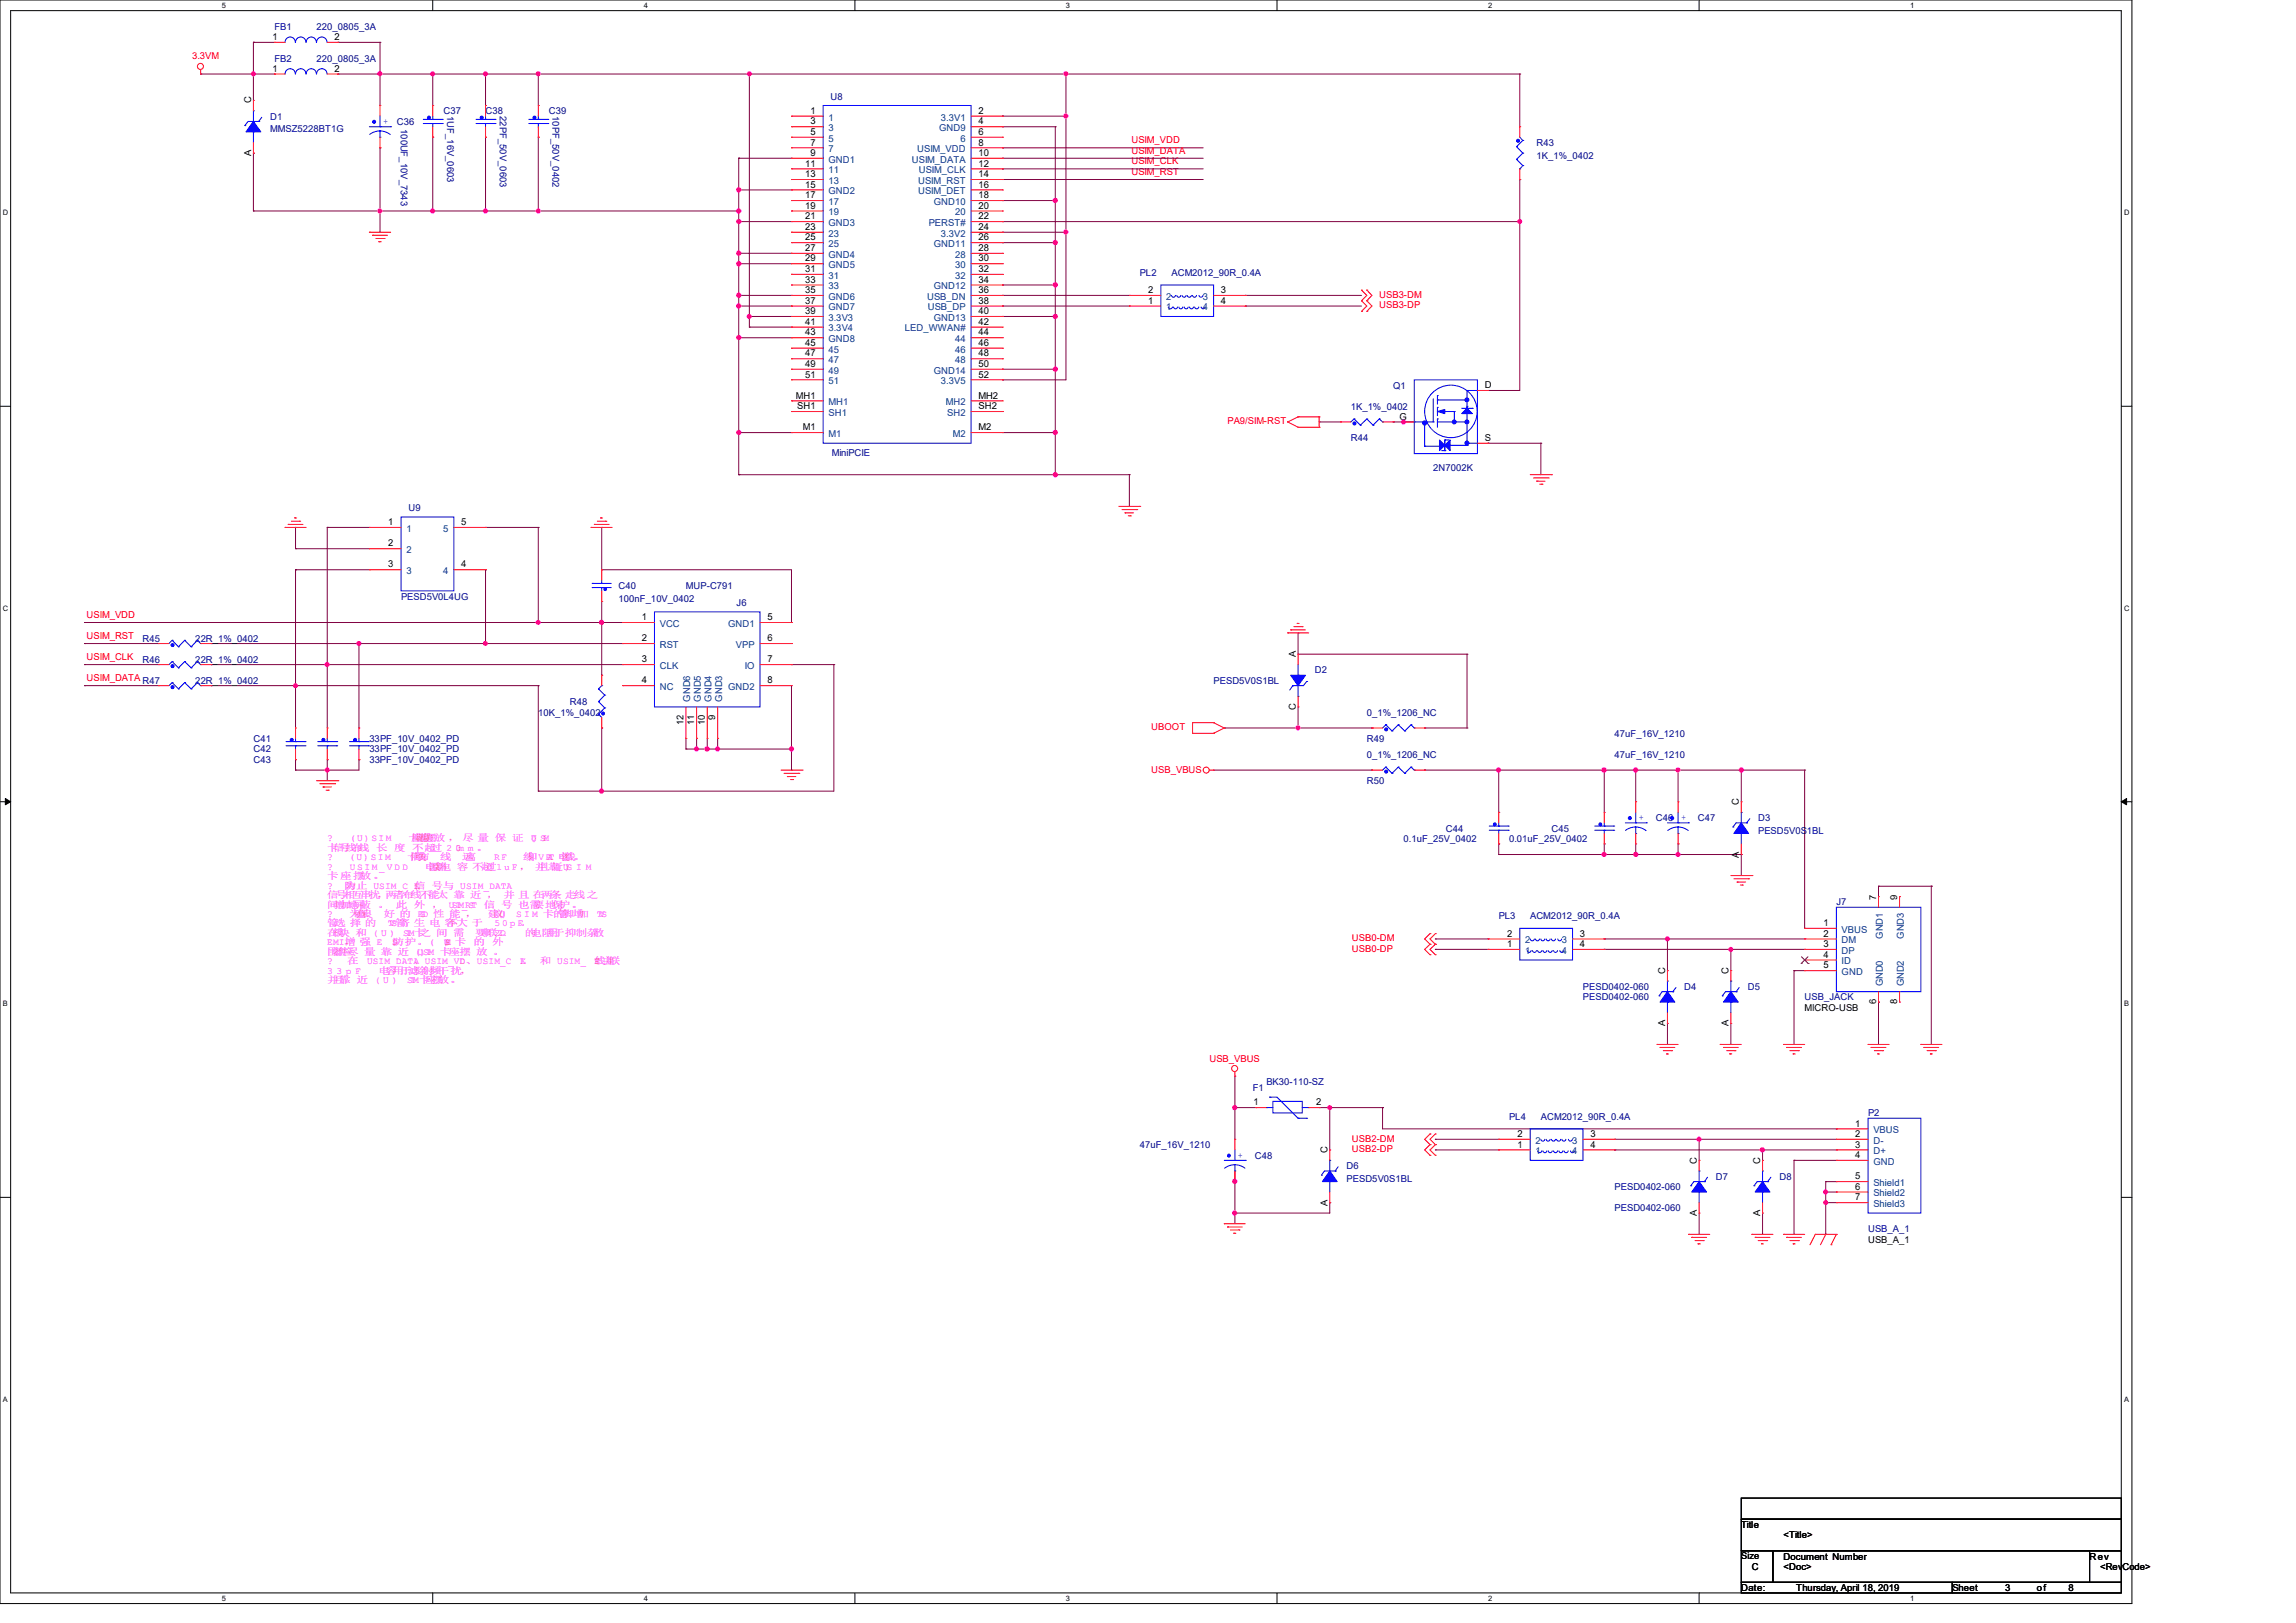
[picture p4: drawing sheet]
<svg xmlns="http://www.w3.org/2000/svg" width="420mm" height="297mm" viewBox="0 0 420 297" stroke-linecap="round" stroke-linejoin="round" font-family="sans-serif">
<defs><g id="words">
<g font-size="1.7" fill="#000080">
<text x="50.2" y="5.5">FB1</text>
<text x="57.9" y="5.5">220_0805_3A</text>
<text x="50.2" y="11.3">FB2</text>
<text x="57.9" y="11.3">220_0805_3A</text>
<text x="49.4" y="21.9">D1</text>
<text x="72.6" y="22.9">C36</text>
<text x="73.3" y="23.6" transform="rotate(90 73.3 23.6)">100UF_10V_7343</text>
<text x="81.1" y="20.9">C37</text>
<text x="81.8" y="21.3" transform="rotate(90 81.8 21.3)">1UF_16V_0603</text>
<text x="88.8" y="20.9">C38</text>
<text x="91.4" y="21.3" transform="rotate(90 91.4 21.3)">22PF_50V_0603</text>
<text x="100.4" y="20.9">C39</text>
<text x="101.1" y="21.3" transform="rotate(90 101.1 21.3)">10PF_50V_0402</text>
<text x="151.9" y="18.2">U8</text>
<text x="49.4" y="24.2">MMSZ5228BT1G</text>
<text x="281.1" y="26.7">R43</text>
<text x="281.1" y="29">1K_1%_0402</text>
<text x="208.5" y="50.5">PL2</text>
<text x="214.3" y="50.5">ACM2012_90R_0.4A</text>
<text x="254.8" y="71.1">Q1</text>
<text x="247.1" y="75">1K_1%_0402</text>
<text x="152.1" y="83.5">MiniPCIE</text>
<text x="247.1" y="80.8">R44</text>
<text x="262.2" y="86.2">2N7002K</text>
<text x="74.7" y="93.5">U9</text>
<text x="113.2" y="107.8">C40</text>
<text x="125.5" y="107.8">MUP-C791</text>
<text x="73.4" y="109.7">PESD5V0L4UG</text>
<text x="113.2" y="110.1">100nF_10V_0402</text>
<text x="134.7" y="110.9">J6</text>
<text x="26.1" y="117.4">R45</text>
<text x="35.7" y="117.4">22R_1%_0402</text>
<text x="26.1" y="121.3">R46</text>
<text x="26.1" y="125.2">R47</text>
<text x="35.7" y="121.3">22R_1%_0402</text>
<text x="35.7" y="125.2">22R_1%_0402</text>
<text x="222" y="125.2">PESD5V0S1BL</text>
<text x="240.5" y="123.2">D2</text>
<text x="98.5" y="131">10K_1%_0402</text>
<text x="104.3" y="129">R48</text>
<text x="250" y="131">0_1%_1206_NC</text>
<text x="46.4" y="137.7">C42</text>
<text x="46.4" y="135.8">C41</text>
<text x="67.6" y="135.8">33PF_10V_0402_PD</text>
<text x="67.6" y="137.7">33PF_10V_0402_PD</text>
<text x="250" y="135.8">R49</text>
<text x="295.4" y="134.8">47uF_16V_1210</text>
<text x="46.4" y="139.7">C43</text>
<text x="67.6" y="139.7">33PF_10V_0402_PD</text>
<text x="250" y="143.5">R50</text>
<text x="250" y="138.7">0_1%_1206_NC</text>
<text x="295.4" y="138.7">47uF_16V_1210</text>
<text x="256.7" y="154.1">0.1uF_25V_0402</text>
<text x="264.5" y="152.2">C44</text>
<text x="276" y="154.1">0.01uF_25V_0402</text>
<text x="283.8" y="152.2">C45</text>
<text x="302.9" y="150.3">C46</text>
<text x="310.6" y="150.3">C47</text>
<text x="321.6" y="150.3">D3</text>
<text x="321.6" y="152.6">PESD5V0S1BL</text>
<text x="335.9" y="165.7">J7</text>
<text x="274.1" y="168.2">PL3</text>
<text x="279.9" y="168.2">ACM2012_90R_0.4A</text>
<text x="289.6" y="181.1">PESD0402-060</text>
<text x="289.6" y="183.1">PESD0402-060</text>
<text x="308.1" y="181.1">D4</text>
<text x="319.7" y="181.1">D5</text>
<text x="330.1" y="183.1">USB_JACK</text>
<text x="229.1" y="199.7">F1</text>
<text x="231.6" y="198.5">BK30-110-SZ</text>
<text x="276" y="204.9">PL4</text>
<text x="281.8" y="204.9">ACM2012_90R_0.4A</text>
<text x="341.7" y="204.3">P2</text>
<text x="208.5" y="210.1">47uF_16V_1210</text>
<text x="229.5" y="212">C48</text>
<text x="246.3" y="213.9">D6</text>
<text x="313.9" y="215.9">D7</text>
<text x="325.5" y="215.9">D8</text>
<text x="246.3" y="216.3">PESD5V0S1BL</text>
<text x="295.4" y="217.8">PESD0402-060</text>
<text x="295.4" y="221.7">PESD0402-060</text>
<text x="341.7" y="225.5">USB_A_1</text>
</g>
<g font-size="1.7" fill="#f00">
<text x="35.1" y="10.9">3.3VM</text>
<text x="207" y="26.2">USIM_VDD</text>
<text x="207" y="28.2">USIM_DATA</text>
<text x="207" y="32">USIM_RST</text>
<text x="207" y="30.1">USIM_CLK</text>
<text x="252.3" y="54.5">USB3-DM</text>
<text x="252.3" y="56.4">USB3-DP</text>
<text x="224.5" y="77.7">PA9/SIM-RST</text>
<text x="15.8" y="113.1">USIM_VDD</text>
<text x="15.8" y="117">USIM_RST</text>
<text x="15.8" y="120.8">USIM_CLK</text>
<text x="15.8" y="124.7">USIM_DATA</text>
<text x="210.6" y="133.6">UBOOT</text>
<text x="210.6" y="141.4">USB_VBUS</text>
<text x="247.3" y="172.3">USB0-DM</text>
<text x="247.3" y="174.2">USB0-DP</text>
<text x="221.2" y="194.3">USB_VBUS</text>
<text x="247.3" y="209">USB2-DM</text>
<text x="247.3" y="210.9">USB2-DP</text>
</g>
<g font-size="1.7">
<text x="49.8" y="7.3">1</text>
<text x="61.2" y="7.3">2</text>
<text x="49.8" y="13.1">1</text>
<text x="61.2" y="13.1">2</text>
<text x="45.9" y="18.9" transform="rotate(-90 45.9 18.9)">C</text>
<text x="148.2" y="20.8">1</text>
<text x="148.2" y="22.8">3</text>
<text x="179" y="20.8">2</text>
<text x="179" y="22.8">4</text>
<text x="45.9" y="28.6" transform="rotate(-90 45.9 28.6)">A</text>
<text x="148.2" y="24.7">5</text>
<text x="148.2" y="26.6">7</text>
<text x="148.2" y="28.5">9</text>
<text x="179" y="24.7">6</text>
<text x="179" y="26.6">8</text>
<text x="179" y="28.5">10</text>
<text x="147.3" y="30.5">11</text>
<text x="147.3" y="32.4">13</text>
<text x="147.3" y="34.3">15</text>
<text x="179" y="30.5">12</text>
<text x="179" y="32.4">14</text>
<text x="179" y="34.3">16</text>
<text x="147.3" y="36.3">17</text>
<text x="147.3" y="38.2">19</text>
<text x="147.3" y="40.1">21</text>
<text x="179" y="36.3">18</text>
<text x="179" y="38.2">20</text>
<text x="179" y="40.1">22</text>
<text x="147.3" y="42.1">23</text>
<text x="147.3" y="44">25</text>
<text x="147.3" y="45.9">27</text>
<text x="147.3" y="47.8">29</text>
<text x="179" y="42.1">24</text>
<text x="179" y="44">26</text>
<text x="179" y="45.9">28</text>
<text x="179" y="47.8">30</text>
<text x="147.3" y="49.8">31</text>
<text x="147.3" y="51.7">33</text>
<text x="147.3" y="53.6">35</text>
<text x="179" y="49.8">32</text>
<text x="179" y="51.7">34</text>
<text x="179" y="53.6">36</text>
<text x="210" y="53.6">2</text>
<text x="223.3" y="53.6">3</text>
<text x="147.3" y="55.6">37</text>
<text x="147.3" y="57.5">39</text>
<text x="147.3" y="59.4">41</text>
<text x="179" y="55.6">38</text>
<text x="179" y="57.5">40</text>
<text x="179" y="59.4">42</text>
<text x="210" y="55.6">1</text>
<text x="223.3" y="55.6">4</text>
<text x="147.3" y="61.4">43</text>
<text x="147.3" y="63.3">45</text>
<text x="147.3" y="65.2">47</text>
<text x="179" y="61.4">44</text>
<text x="179" y="63.3">46</text>
<text x="179" y="65.2">48</text>
<text x="147.3" y="67.1">49</text>
<text x="147.3" y="69.1">51</text>
<text x="179" y="67.1">50</text>
<text x="179" y="69.1">52</text>
<text x="271.6" y="71">D</text>
<text x="145.6" y="72.9">MH1</text>
<text x="145.8" y="74.9">SH1</text>
<text x="179" y="72.9">MH2</text>
<text x="179" y="74.9">SH2</text>
<text x="256" y="76.8">G</text>
<text x="146.9" y="78.7">M1</text>
<text x="179" y="78.7">M2</text>
<text x="271.6" y="80.7">S</text>
<text x="71" y="96.1">1</text>
<text x="71" y="100">2</text>
<text x="84.4" y="96.1">5</text>
<text x="71" y="103.8">3</text>
<text x="84.4" y="103.8">4</text>
<text x="117.4" y="113.5">1</text>
<text x="140.4" y="113.5">5</text>
<text x="117.4" y="117.3">2</text>
<text x="140.4" y="117.3">6</text>
<text x="117.4" y="125">4</text>
<text x="117.4" y="121.2">3</text>
<text x="140.4" y="121.2">7</text>
<text x="140.4" y="125">8</text>
<text x="237" y="120.3" transform="rotate(-90 237 120.3)">A</text>
<text x="130.8" y="131.7" transform="rotate(-90 130.8 131.7)">9</text>
<text x="237" y="130" transform="rotate(-90 237 130)">C</text>
<text x="125" y="132.7" transform="rotate(-90 125 132.7)">12</text>
<text x="127" y="132.7" transform="rotate(-90 127 132.7)">11</text>
<text x="128.9" y="132.7" transform="rotate(-90 128.9 132.7)">10</text>
<text x="318.1" y="147.3" transform="rotate(-90 318.1 147.3)">C</text>
<text x="318.1" y="156.9" transform="rotate(-90 318.1 156.9)">A</text>
<text x="343.2" y="164.7" transform="rotate(-90 343.2 164.7)">7</text>
<text x="347" y="164.7" transform="rotate(-90 347 164.7)">9</text>
<text x="275.7" y="173.3">1</text>
<text x="275.7" y="171.4">2</text>
<text x="289" y="171.4">3</text>
<text x="289" y="173.3">4</text>
<text x="333.6" y="169.5">1</text>
<text x="333.6" y="171.4">2</text>
<text x="333.6" y="173.3">3</text>
<text x="304.6" y="178.2" transform="rotate(-90 304.6 178.2)">C</text>
<text x="316.2" y="178.2" transform="rotate(-90 316.2 178.2)">C</text>
<text x="333.6" y="175.3">4</text>
<text x="333.6" y="177.2">5</text>
<text x="330.1" y="185">MICRO-USB</text>
<text x="343.2" y="183.8" transform="rotate(-90 343.2 183.8)">6</text>
<text x="347" y="183.8" transform="rotate(-90 347 183.8)">8</text>
<text x="304.6" y="187.8" transform="rotate(-90 304.6 187.8)">A</text>
<text x="316.2" y="187.8" transform="rotate(-90 316.2 187.8)">A</text>
<text x="229.3" y="202.3">1</text>
<text x="240.7" y="202.3">2</text>
<text x="277.6" y="208.1">2</text>
<text x="290.9" y="208.1">3</text>
<text x="339.4" y="206.2">1</text>
<text x="339.4" y="208.1">2</text>
<text x="242.8" y="211" transform="rotate(-90 242.8 211)">C</text>
<text x="277.6" y="210">1</text>
<text x="290.9" y="210">4</text>
<text x="310.4" y="212.9" transform="rotate(-90 310.4 212.9)">C</text>
<text x="322" y="212.9" transform="rotate(-90 322 212.9)">C</text>
<text x="339.4" y="210">3</text>
<text x="339.4" y="211.9">4</text>
<text x="339.4" y="215.8">5</text>
<text x="242.8" y="220.6" transform="rotate(-90 242.8 220.6)">A</text>
<text x="339.4" y="217.7">6</text>
<text x="339.4" y="219.7">7</text>
<text x="310.4" y="222.6" transform="rotate(-90 310.4 222.6)">A</text>
<text x="322" y="222.6" transform="rotate(-90 322 222.6)">A</text>
<text x="341.7" y="227.5">USB_A_1</text>
<text x="318.5" y="279.6">Title</text>
<text x="326.3" y="281.5">&lt;Title&gt;</text>
<text x="318.5" y="285.3">Size</text>
<text x="320.5" y="287.3">C</text>
<text x="326.3" y="287.3">&lt;Doc&gt;</text>
<text x="326.3" y="285.4">Document Number</text>
<text x="382.2" y="285.4">Rev</text>
<text x="384.2" y="287.3">&lt;RevCode&gt;</text>
<text x="318.5" y="291.2">Date:</text>
<text x="328.6" y="291.2">Thursday, April 18, 2019</text>
<text x="357.1" y="291.2">Sheet</text>
<text x="366.8" y="291.2">3</text>
<text x="372.6" y="291.2">of</text>
<text x="378.4" y="291.2">8</text>
</g>
<g font-size="1.7" fill="#004080">
<text x="151.6" y="22.1">1</text>
<text x="172.1" y="22.1">3.3V1</text>
<text x="151.6" y="24">3</text>
<text x="151.6" y="25.9">5</text>
<text x="151.6" y="27.9">7</text>
<text x="151.6" y="29.8">GND1</text>
<text x="166.8" y="29.8">USIM_DATA</text>
<text x="167.8" y="27.9">USIM_VDD</text>
<text x="171.8" y="24">GND9</text>
<text x="175.7" y="25.9">6</text>
<text x="151.6" y="31.7">11</text>
<text x="151.6" y="33.7">13</text>
<text x="151.6" y="35.6">GND2</text>
<text x="167.9" y="33.7">USIM_RST</text>
<text x="167.9" y="35.6">USIM_DET</text>
<text x="168.1" y="31.7">USIM_CLK</text>
<text x="151.6" y="37.5">17</text>
<text x="151.6" y="39.4">19</text>
<text x="151.6" y="41.4">GND3</text>
<text x="169.9" y="41.4">PERST#</text>
<text x="170.8" y="37.5">GND10</text>
<text x="174.7" y="39.4">20</text>
<text x="151.6" y="43.3">23</text>
<text x="151.6" y="45.2">25</text>
<text x="151.6" y="47.2">GND4</text>
<text x="170.8" y="45.2">GND11</text>
<text x="172.1" y="43.3">3.3V2</text>
<text x="174.7" y="47.2">28</text>
<text x="151.6" y="49.1">GND5</text>
<text x="151.6" y="51">31</text>
<text x="151.6" y="53">33</text>
<text x="170.8" y="53">GND12</text>
<text x="174.7" y="49.1">30</text>
<text x="174.7" y="51">32</text>
<text x="151.6" y="54.9">GND6</text>
<text x="151.6" y="56.8">GND7</text>
<text x="151.6" y="58.7">3.3V3</text>
<text x="169.6" y="54.9">USB_DN</text>
<text x="169.7" y="56.8">USB_DP</text>
<text x="170.8" y="58.7">GND13</text>
<text x="213.3" y="56.8">1</text>
<text x="213.3" y="54.9">2</text>
<text x="220" y="54.9">3</text>
<text x="220" y="56.8">4</text>
<text x="151.6" y="60.7">3.3V4</text>
<text x="151.6" y="62.6">GND8</text>
<text x="151.6" y="64.5">45</text>
<text x="165.5" y="60.7">LED_WWAN#</text>
<text x="174.7" y="62.6">44</text>
<text x="174.7" y="64.5">46</text>
<text x="151.6" y="66.5">47</text>
<text x="151.6" y="68.4">49</text>
<text x="151.6" y="70.3">51</text>
<text x="170.8" y="68.4">GND14</text>
<text x="172.1" y="70.3">3.3V5</text>
<text x="174.7" y="66.5">48</text>
<text x="151.6" y="74.2">MH1</text>
<text x="151.6" y="76.1">SH1</text>
<text x="173" y="74.2">MH2</text>
<text x="173.3" y="76.1">SH2</text>
<text x="151.6" y="80">M1</text>
<text x="174.3" y="80">M2</text>
<text x="74.3" y="97.3">1</text>
<text x="74.3" y="101.2">2</text>
<text x="81.1" y="97.3">5</text>
<text x="74.3" y="105.1">3</text>
<text x="81.1" y="105.1">4</text>
<text x="120.7" y="118.6">RST</text>
<text x="120.7" y="114.7">VCC</text>
<text x="133.2" y="114.7">GND1</text>
<text x="134.6" y="118.6">VPP</text>
<text x="120.7" y="122.4">CLK</text>
<text x="136.3" y="122.4">IO</text>
<text x="120.7" y="126.3">NC</text>
<text x="126.3" y="128.4" transform="rotate(-90 126.3 128.4)">GND6</text>
<text x="128.2" y="128.4" transform="rotate(-90 128.2 128.4)">GND5</text>
<text x="130.2" y="128.4" transform="rotate(-90 130.2 128.4)">GND4</text>
<text x="132.1" y="128.4" transform="rotate(-90 132.1 128.4)">GND3</text>
<text x="133.2" y="126.3">GND2</text>
<text x="279" y="172.6">2</text>
<text x="285.7" y="172.6">3</text>
<text x="336.9" y="170.7">VBUS</text>
<text x="336.9" y="172.6">DM</text>
<text x="344.4" y="171.8" transform="rotate(-90 344.4 171.8)">GND1</text>
<text x="348.3" y="171.8" transform="rotate(-90 348.3 171.8)">GND3</text>
<text x="279" y="174.5">1</text>
<text x="285.7" y="174.5">4</text>
<text x="336.9" y="174.5">DP</text>
<text x="336.9" y="176.5">ID</text>
<text x="336.9" y="178.4">GND</text>
<text x="344.4" y="180.5" transform="rotate(-90 344.4 180.5)">GND0</text>
<text x="348.3" y="180.5" transform="rotate(-90 348.3 180.5)">GND2</text>
<text x="280.9" y="209.3">2</text>
<text x="287.6" y="209.3">3</text>
<text x="342.7" y="207.4">VBUS</text>
<text x="342.7" y="209.3">D-</text>
<text x="280.9" y="211.2">1</text>
<text x="287.6" y="211.2">4</text>
<text x="342.7" y="211.2">D+</text>
<text x="342.7" y="213.1">GND</text>
<text x="342.7" y="217">Shield1</text>
<text x="342.7" y="218.9">Shield2</text>
<text x="342.7" y="220.9">Shield3</text>
</g>
<g font-size="1.7" fill="#f0f">
<text x="59.9" y="153.9">?</text>
<text x="59.9" y="155.7">卡号布</text>
<text x="61" y="155.7">信线线 长 度 不超</text>
<text x="64" y="153.9">(U)SIM</text>
<text x="74.7" y="153.9">卡近摆放 ， 尽 量 保 证 (U) SIM</text>
<text x="75.2" y="153.9">座模</text>
<text x="75.7" y="153.9">靠块</text>
<text x="78.8" y="155.7">过 2 0m m 。</text>
<text x="59.9" y="157.4">?</text>
<text x="59.9" y="159.1">?</text>
<text x="59.9" y="160.9">卡座摆</text>
<text x="63.9" y="157.4">(U)SIM</text>
<text x="64" y="159.1">U S I M _ V D D</text>
<text x="65.8" y="160.9">放 。</text>
<text x="74.5" y="157.4">卡线</text>
<text x="75" y="157.4">信布</text>
<text x="75.5" y="157.4">号</text>
<text x="77.7" y="159.1">电旁电 容 不超</text>
<text x="78.4" y="159.1">源路</text>
<text x="80.5" y="157.4">线</text>
<text x="84.5" y="157.4">远</text>
<text x="85" y="157.4">离</text>
<text x="88.8" y="159.1">过1 u F ， 并 近</text>
<text x="90.4" y="157.4">RF</text>
<text x="95.7" y="157.4">线</text>
<text x="96.2" y="157.4">和V BAT 电</text>
<text x="98.5" y="159.1">且靠( U)S I M</text>
<text x="102.7" y="157.4">源</text>
<text x="103.2" y="157.4">线。</text>
<text x="59.9" y="162.6">?</text>
<text x="59.9" y="167.8">?</text>
<text x="59.9" y="164.3">信号相互串扰，两者布线不能太 靠 近 ， 并 且 在两条 走线之</text>
<text x="59.9" y="166.1">间加屏</text>
<text x="61" y="166.1">增地蔽 。 此 外 ， USIM_RST 信 号 也需</text>
<text x="63" y="162.6">为</text>
<text x="63" y="162.6">防止 USIM_C L</text>
<text x="63.9" y="167.8">为保</text>
<text x="64.6" y="167.8">确良</text>
<text x="70.2" y="167.8">好 的</text>
<text x="75.7" y="162.6">信 号与 USIM_DATA</text>
<text x="75.7" y="162.6">K</text>
<text x="76.4" y="167.8">ESD 性 能 ，</text>
<text x="89.2" y="167.8">建(U)</text>
<text x="90.1" y="167.8">议</text>
<text x="94.4" y="167.8">S I M 卡的脚增</text>
<text x="97.5" y="166.1">要地 护。</text>
<text x="101" y="166.1">保</text>
<text x="102" y="167.8">管</text>
<text x="105.6" y="167.8">加</text>
<text x="109.2" y="167.8">TVS</text>
<text x="59.9" y="173">EMI，</text>
<text x="59.9" y="169.5">管选 择 的</text>
<text x="59.9" y="171.3">在块 和 ( U )</text>
<text x="60.5" y="169.5">。</text>
<text x="60.9" y="171.3">模</text>
<text x="63" y="173">增 强 E</text>
<text x="70.9" y="169.5">TVS管</text>
<text x="71.7" y="173">S</text>
<text x="71.7" y="173">D</text>
<text x="71.8" y="173">防护。(</text>
<text x="72.9" y="169.5">寄 生 电 容</text>
<text x="73.7" y="171.3">SIM卡</text>
<text x="76.8" y="171.3">之 间 需</text>
<text x="81.2" y="173">U</text>
<text x="81.3" y="173">)</text>
<text x="81.4" y="173">S</text>
<text x="81.4" y="173">I 卡</text>
<text x="81.4" y="173">M</text>
<text x="81.7" y="169.5">不大 于</text>
<text x="86.6" y="173">的</text>
<text x="86.9" y="171.3">要联</text>
<text x="87.9" y="171.3">串 22Ω</text>
<text x="90" y="173">外</text>
<text x="90.5" y="169.5">5 0 p F。</text>
<text x="96" y="171.3">的</text>
<text x="97" y="171.3">电阻于抑制杂</text>
<text x="100.1" y="171.3">用</text>
<text x="108.4" y="171.3">散</text>
<text x="59.9" y="176.5">?</text>
<text x="59.9" y="178.2">3 3 p F</text>
<text x="59.9" y="174.8">围件尽 量 靠 近 (U)SIM 卡座摆 放 。</text>
<text x="59.9" y="180">并靠 近 ( U )</text>
<text x="60.8" y="174.8">器应</text>
<text x="61" y="180">且</text>
<text x="63.5" y="176.5">在</text>
<text x="67.1" y="176.5">USIM_DATA</text>
<text x="69.2" y="178.2">电</text>
<text x="70.5" y="178.2">容用于滤除射频干 扰，</text>
<text x="74.5" y="180">SIM卡摆</text>
<text x="75.6" y="176.5">、USIM_VD、USIM_C</text>
<text x="77.8" y="180">座放。</text>
<text x="95.1" y="176.5">L</text>
<text x="95.1" y="176.5">K</text>
<text x="98.8" y="176.5">和 USIM_</text>
<text x="108.8" y="176.5">线上</text>
<text x="108.8" y="176.5">R 并</text>
<text x="108.8" y="176.5">S</text>
<text x="108.8" y="176.5">T</text>
<text x="111.4" y="176.5">联</text>
</g>
<g font-size="1.6" fill="#00f">
<text x="70.1" y="22.7">+</text>
<text x="299.8" y="150.1">+</text>
<text x="307.5" y="150.1">+</text>
<text x="226.4" y="211.8">+</text>
</g>
<g font-size="1.4">
<text x="40.6" y="1.4">5</text>
<text x="117.8" y="1.4">4</text>
<text x="195" y="1.4">3</text>
<text x="272.2" y="1.4">2</text>
<text x="349.4" y="1.4">1</text>
<text x=".5" y="39.4">D</text>
<text x="388.5" y="39.4">D</text>
<text x=".5" y="111.8">C</text>
<text x="388.5" y="111.8">C</text>
<text x=".5" y="184.1">B</text>
<text x="388.5" y="184.1">B</text>
<text x=".5" y="256.5">A</text>
<text x="388.5" y="256.5">A</text>
<text x="40.6" y="292.9">5</text>
<text x="117.8" y="292.9">4</text>
<text x="195" y="292.9">3</text>
<text x="272.2" y="292.9">2</text>
<text x="349.4" y="292.9">1</text>
</g>
</g></defs>
<path d="M0 0h390v293.5h-390zM1.9 1.9h386.1v289.6h-386.1z" fill="none" stroke="#000" stroke-width=".18"/>
<g fill="#fff">
<path d="M40.6 .2h.7v1.5h-.7z"/>
<path d="M40.6 291.7h.7v1.5h-.7z"/>
</g>
<path d="M79.2 0v1.9M79.2 291.5v2" fill="none" stroke="#000" stroke-width=".18"/>
<g fill="#fff">
<path d="M117.8 .2h.7v1.5h-.7z"/>
<path d="M117.8 291.7h.7v1.5h-.7z"/>
</g>
<path d="M156.4 0v1.9M156.4 291.5v2" fill="none" stroke="#000" stroke-width=".18"/>
<g fill="#fff">
<path d="M195 .2h.7v1.5h-.7z"/>
<path d="M195 291.7h.7v1.5h-.7z"/>
</g>
<path d="M233.6 0v1.9M233.6 291.5v2" fill="none" stroke="#000" stroke-width=".18"/>
<g fill="#fff">
<path d="M272.2 .2h.8v1.5h-.8z"/>
<path d="M272.2 291.7h.8v1.5h-.8z"/>
</g>
<path d="M310.8 0v1.9M310.8 291.5v2" fill="none" stroke="#000" stroke-width=".18"/>
<g fill="#fff">
<path d="M349.4 .2h.8v1.5h-.8z"/>
<path d="M349.4 291.7h.8v1.5h-.8z"/>
<path d="M.5 38.1h1v1.6h-1z"/>
<path d="M388.5 38.1h1v1.6h-1z"/>
<path d="M.5 110.5h1v1.6h-1z"/>
<path d="M388.5 110.5h1v1.6h-1z"/>
</g>
<path d="M0 74.3h1.9M388 74.3h2" fill="none" stroke="#000" stroke-width=".18"/>
<g fill="#fff">
<path d="M.5 182.9h.9v1.5h-.9z"/>
<path d="M388.5 182.9h.9v1.5h-.9z"/>
</g>
<path d="M0 146.7h1.9M388 146.7h2" fill="none" stroke="#000" stroke-width=".18"/>
<path d="M1 146.1l.9 .6-.9 .6zM388 146.7l1-.6v1.2z" fill="#000" stroke="#000" stroke-width=".18"/>
<g fill="#fff">
<path d="M.5 255.3h.9v1.5h-.9z"/>
<path d="M388.5 255.3h.9v1.5h-.9z"/>
</g>
<path d="M0 219.1h1.9M388 219.1h2M318.5 274.2h69.5v3.8h-69.5zM318.5 278h69.5v5.8h-69.5zM318.5 283.8h5.8v5.8h-5.8zM318.5 289.6h38.6v1.9h-38.6zM324.3 283.8h57.9v5.8h-57.9zM357.1 289.6h30.9v1.9h-30.9zM382.2 283.8h5.8v5.8h-5.8z" fill="none" stroke="#000" stroke-width=".18"/>
<g fill="none" stroke="#800040" stroke-width=".18">
<path d="M36.7 13.5h.1M36.7 13.5h13.5M46.4 13.5h.1M46.4 7.7h.1M46.4 7.7v10.7M46.4 7.7h3.8M61.8 13.5h.1M61.8 7.7h.1M61.8 13.5h216.2M61.8 7.7h7.7M69.5 13.5h.1M69.5 7.7h.1"/>
<path d="M69.5 7.7v11.6M79.2 13.5h.1M79.2 13.5v5.8M88.8 13.5h.1M88.8 13.5v5.8M98.5 13.5h.1M98.5 13.5v5.8M137.1 13.5h.1M137.1 13.5v46.4M195 13.5h.1M195 13.5v56h-11.6M278 13.5h.1"/>
<path d="M278 13.5v9.7M46.4 28h.1M46.4 38.6h.1M46.4 38.6h88.7M46.4 28v10.6M69.5 38.6h.1M69.5 27.1h.1M69.5 27.1v15.4M79.2 38.6h.1M79.2 25.1h.1M79.2 25.1v13.5M88.8 25.1h.1"/>
<path d="M88.8 38.6h.1M88.8 25.1v13.5M98.5 25.1h.1M98.5 38.6h.1M98.5 25.1v13.5M135.1 29h.1M135.1 34.8h.1M135.1 38.6h.1M135.1 29h9.7M135.1 29v57.9M135.1 34.8h9.7M183.4 23.2h.1"/>
<path d="M183.4 36.7h.1M183.4 21.3h.1M183.4 27.1h.1M183.4 32.9h.1M183.4 30.9h.1M183.4 29h.1M183.4 29h36.7M183.4 23.2h9.6M183.4 36.7h9.6M183.4 21.3h11.6M183.4 27.1h36.7M183.4 32.9h36.7"/>
<path d="M183.4 30.9h36.7M193 23.2h.1M193 36.7h.1M193 23.2v63.7M195 21.3h.1M278 32.9h.1M278 32.9v38.6h-5.8M135.1 40.6h.1M135.1 46.4h.1M135.1 48.3h.1M135.1 54.1h.1M135.1 56h.1"/>
<path d="M135.1 40.6h9.7M135.1 46.4h9.7M135.1 48.3h9.7M135.1 54.1h9.7M135.1 56h9.7M137.1 57.9h.1M137.1 59.9h.1M137.1 57.9h7.7M137.1 59.9h7.7M183.4 44.4h.1M183.4 52.2h.1M183.4 57.9h.1"/>
<path d="M183.4 42.5h.1M183.4 54.1h.1M183.4 56h.1M183.4 40.6h.1M183.4 40.6h94.6M183.4 54.1h23.2M183.4 56h23.2M183.4 44.4h9.6M183.4 52.2h9.6M183.4 57.9h9.6M183.4 42.5h11.6M193 44.4h.1"/>
<path d="M193 52.2h.1M193 57.9h.1M195 42.5h.1M227.8 54.1h.1M227.8 56h.1M227.8 54.1h21.2M227.8 56h21.2M278 40.6h.1M135.1 61.8h.1M135.1 79.2h.1M135.1 61.8h9.7M135.1 79.2h9.7"/>
<path d="M183.4 67.6h.1M183.4 69.5h.1M183.4 67.6h9.6M183.4 79.2h9.6M193 79.2h.1M241.3 77.2h.1M241.3 77.2h3.9M254.8 77.2h.1M254.8 77.2h3.9M256.8 77.2h.1M272.2 71.5h.1M54.1 96.5h.1"/>
<path d="M54.1 96.5v3.9M59.9 96.5h.1M59.9 96.5h7.7M59.9 96.5v36.7M88.8 96.5h.1M88.8 96.5h9.7M98.5 96.5h.1M98.5 96.5v17.4M110.1 96.5h.1M110.1 96.5v7.8M135.1 86.9h.1M135.1 86.9h71.5"/>
<path d="M193 86.9h.1M206.6 86.9h.1M206.6 86.9v5.8M272.2 81.1h.1M272.2 81.1h9.7M281.9 81.1h.1M281.9 81.1v5.8M15.5 113.9h.1M15.5 117.8h.1M15.5 113.9h98.4M15.5 117.8h13.5M38.6 117.8h.1"/>
<path d="M38.6 117.8h75.3M54.1 104.3h.1M54.1 100.4h.1M54.1 104.3h13.5M54.1 104.3v28.9M54.1 100.4h13.5M65.7 117.8h.1M65.7 117.8v15.4M88.8 104.3h.1M88.8 117.8h.1M88.8 104.3v13.5M98.5 113.9h.1"/>
<path d="M110.1 113.9h.1M110.1 110.1h.1M110.1 104.3h.1M110.1 104.3h34.7v9.6M110.1 110.1v13.5M144.8 113.9h.1M237.4 115.8h.1M237.4 115.8v3.9h31M268.4 119.7h.1M268.4 119.7v13.5M15.5 121.6h.1M15.5 125.5h.1"/>
<path d="M15.5 121.6h13.5M15.5 125.5h13.5M38.6 121.6h.1M38.6 125.5h.1M38.6 121.6h75.3M38.6 125.5h59.9M54.1 125.5h.1M54.1 139h.1M54.1 139v1.9M59.9 121.6h.1M59.9 139h.1M59.9 139v3.9"/>
<path d="M65.7 139h.1M65.7 139v1.9h-11.6M98.5 125.5h.1M98.5 125.5v19.3M110.1 123.6h.1M110.1 133.2h.1M110.1 133.2v11.6M125.5 137.1h.1M125.5 137.1h19.3M125.5 135.1v2M127.4 135.1h.1M127.4 137.1h.1"/>
<path d="M127.4 135.1v2M129.4 137.1h.1M129.4 135.1v2M131.3 137.1h.1M131.3 135.1v2M144.8 121.6h.1M144.8 137.1h.1M144.8 121.6h7.7M144.8 125.5v15.4M152.5 121.6h.1M152.5 121.6v23.2h-54M223.9 133.2h27.1"/>
<path d="M237.4 133.2h.1M237.4 129.4v3.8M251 133.2h.1M260.6 133.2h.1M260.6 133.2h7.8M268.4 133.2h.1M54.1 140.9h.1M59.9 140.9h.1M98.5 144.8h.1M110.1 144.8h.1M144.8 140.9h.1M222 140.9h29"/>
<path d="M251 140.9h.1M260.6 140.9h.1M260.6 140.9h69.5M274.2 154.4h.1M274.2 156.4h.1M274.2 148.7h.1M274.2 140.9v7.8M274.2 154.4v2M274.2 156.4h44.3M293.5 140.9h.1M293.5 154.4h.1M293.5 140.9v7.8"/>
<path d="M293.5 154.4v2M299.2 140.9h.1M299.2 156.4h.1M299.2 140.9v5.8M299.2 154.4v2M307 140.9h.1M307 154.4h.1M307 156.4h.1M307 140.9v5.8M307 154.4v2M318.5 140.9h.1M318.5 156.4h.1"/>
<path d="M318.5 140.9v5.8M318.5 156.4v3.8M330.1 140.9h.1M330.1 140.9v29M262.6 171.8h.1M262.6 173.7h.1M262.6 171.8h9.6M262.6 173.7h9.6M293.5 171.8h.1M293.5 173.7h.1M293.5 171.8h36.6M293.5 173.7h36.6"/>
<path d="M305 171.8h.1M305 171.8v5.8M316.6 173.7h.1M316.6 173.7v3.9M328.2 177.6h.1M328.2 177.6v13.5M328.2 177.6h1.9M343.6 162.2h.1M343.6 162.2v1.9M343.6 162.2h9.7M353.3 162.2h.1M353.3 162.2v28.9"/>
<path d="M225.9 196.9v11.6M305 191.1h.1M305 187.3v3.8M316.6 191.1h.1M316.6 187.3v3.8M343.6 183.4h.1M343.6 183.4v7.7M225.9 202.7h.1M225.9 216.2h.1M225.9 214.3v9.6M225.9 202.7h3.8M241.3 202.7h11.6"/>
<path d="M243.2 202.7h.1M243.2 202.7v7.7M252.9 202.7h.1M252.9 202.7v3.9h83M262.6 208.5h.1M262.6 210.4h.1M262.6 208.5h11.6M262.6 210.4h11.6M295.4 208.5h.1M295.4 210.4h.1M295.4 208.5h40.5M295.4 210.4h40.5"/>
<path d="M310.8 208.5h.1M310.8 208.5v3.8M322.4 210.4h.1M322.4 210.4v1.9M328.2 212.3h.1M328.2 212.3v13.6M328.2 212.3h7.7M334 216.2h.1M334 218.1h.1M334 216.2h1.9M334 216.2v9.7M334 218.1h1.9"/>
<path d="M335.9 206.6h.1M225.9 222h.1M243.2 220.1h.1M243.2 220.1v1.9h-17.3M310.8 225.9h.1M310.8 222v3.9M322.4 225.9h.1M322.4 222v3.9M328.2 225.9h.1M334 220.1h.1M334 225.9h.1M334 220.1h1.9"/>
</g>
<g fill="#f0f" stroke="#f0f" stroke-width=".18">
<circle cx="225.8" cy="202.7" r=".38"/>
<circle cx="322.4" cy="210.4" r=".38"/>
<circle cx="310.8" cy="208.5" r=".36"/>
<circle cx="65.6" cy="117.8" r=".36"/>
<circle cx="110" cy="144.8" r=".38"/>
<circle cx="144.8" cy="137.1" r=".38"/>
<circle cx="110" cy="113.9" r=".38"/>
<circle cx="98.4" cy="113.9" r=".36"/>
<circle cx="88.8" cy="117.8" r=".36"/>
<circle cx="59.8" cy="121.6" r=".36"/>
<circle cx="54" cy="125.5" r=".36"/>
<circle cx="59.8" cy="140.9" r=".36"/>
<circle cx="135.1" cy="34.7" r=".38"/>
<circle cx="135.1" cy="46.3" r=".38"/>
<circle cx="135.1" cy="40.5" r=".38"/>
<circle cx="135.1" cy="54" r=".38"/>
<circle cx="135.1" cy="48.3" r=".38"/>
<circle cx="135.1" cy="56" r=".38"/>
<circle cx="135.1" cy="61.8" r=".38"/>
<circle cx="135.1" cy="79.1" r=".38"/>
<circle cx="193" cy="86.9" r=".38"/>
<circle cx="193" cy="44.4" r=".38"/>
<circle cx="193" cy="36.7" r=".38"/>
<circle cx="193" cy="57.9" r=".38"/>
<circle cx="193" cy="52.1" r=".38"/>
<circle cx="193" cy="67.6" r=".38"/>
<circle cx="193" cy="79.1" r=".38"/>
<circle cx="137.1" cy="57.9" r=".36"/>
<circle cx="195" cy="42.5" r=".36"/>
<circle cx="195" cy="21.2" r=".36"/>
<circle cx="98.4" cy="13.5" r=".36"/>
<circle cx="137.1" cy="13.5" r=".36"/>
<circle cx="256.7" cy="77.2" r=".36"/>
<circle cx="195" cy="13.5" r=".36"/>
<circle cx="278" cy="40.5" r=".36"/>
<circle cx="305" cy="171.8" r=".36"/>
<circle cx="316.6" cy="173.7" r=".36"/>
<circle cx="318.5" cy="140.9" r=".38"/>
<circle cx="306.9" cy="140.9" r=".36"/>
<circle cx="293.4" cy="140.9" r=".38"/>
<circle cx="299.2" cy="140.9" r=".38"/>
<circle cx="293.4" cy="156.4" r=".38"/>
<circle cx="299.2" cy="156.4" r=".38"/>
<circle cx="306.9" cy="156.4" r=".36"/>
<circle cx="79.1" cy="38.6" r=".36"/>
<circle cx="79.1" cy="13.5" r=".36"/>
<circle cx="69.5" cy="13.5" r=".36"/>
<circle cx="46.3" cy="13.5" r=".36"/>
<circle cx="88.8" cy="38.6" r=".36"/>
<circle cx="88.8" cy="13.5" r=".36"/>
<circle cx="135.1" cy="38.6" r=".38"/>
<circle cx="98.4" cy="38.6" r=".36"/>
<circle cx="69.5" cy="38.6" r=".36"/>
<circle cx="225.8" cy="216.2" r=".38"/>
<circle cx="225.8" cy="222" r=".38"/>
<circle cx="243.2" cy="202.7" r=".36"/>
<circle cx="274.1" cy="140.9" r=".38"/>
<circle cx="237.4" cy="133.2" r=".36"/>
<circle cx="127.4" cy="137.1" r=".36"/>
<circle cx="129.3" cy="137.1" r=".38"/>
<circle cx="131.3" cy="137.1" r=".36"/>
<circle cx="333.9" cy="218.1" r=".36"/>
<circle cx="333.9" cy="220.1" r=".36"/>
</g>
<g fill="none" stroke="#f00" stroke-width=".18">
<path d="M36.7 13.5h.1M36.7 12.7v.8M46.4 18.4h.1M46.4 18.4v1.9M50.2 13.5h.1M50.2 7.7h.1M50.2 13.5h2M50.2 7.7h2M59.9 13.5h1.9M59.9 7.7h1.9M61.8 13.5h.1M61.8 7.7h.1"/>
<path d="M69.5 19.3h.1M69.5 19.3v2M79.2 19.3h.1M79.2 19.3v2M88.8 19.3h.1M88.8 19.3v2M98.5 19.3h.1M98.5 19.3v2M46.4 28h.1M46.4 26.1v1.9M69.5 27.1h.1M69.5 25.1v2"/>
<path d="M79.2 25.1h.1M79.2 23.2v1.9M88.8 25.1h.1M88.8 23.2v1.9M98.5 25.1h.1M98.5 23.2v1.9M144.8 21.3h.1M144.8 23.2h.1M144.8 25.1h.1M144.8 27.1h.1M144.8 29h.1M144.8 30.9h.1"/>
<path d="M144.8 32.9h.1M144.8 34.8h.1M144.8 36.7h.1M144.8 38.6h.1M144.8 21.3h5.8M144.8 23.2h5.8M144.8 25.1h5.8M144.8 27.1h5.8M144.8 29h5.8M144.8 30.9h5.8M144.8 32.9h5.8M144.8 34.8h5.8"/>
<path d="M144.8 36.7h5.8M144.8 38.6h5.8M177.6 21.3h5.8M177.6 23.2h5.8M177.6 25.1h5.8M177.6 27.1h5.8M177.6 29h5.8M177.6 30.9h5.8M177.6 32.9h5.8M177.6 34.8h5.8M177.6 36.7h5.8M177.6 38.6h5.8"/>
<path d="M183.4 21.3h.1M183.4 23.2h.1M183.4 25.1h.1M183.4 27.1h.1M183.4 29h.1M183.4 30.9h.1M183.4 32.9h.1M183.4 34.8h.1M183.4 36.7h.1M183.4 38.6h.1M278 23.2h.1M278 32.9h.1"/>
<path d="M278 23.2v1.9M278 30.9v2M67.6 42.5h.1M67.6 42.5h3.9M68.2 43.1h.1M68.2 43.1h2.7M68.7 43.6h1.6M69.3 44.2h.1M69.3 44.2h.4M70.3 43.6h.1M144.8 40.6h.1M144.8 42.5h.1"/>
<path d="M144.8 44.4h.1M144.8 46.4h.1M144.8 48.3h.1M144.8 50.2h.1M144.8 52.2h.1M144.8 54.1h.1M144.8 56h.1M144.8 57.9h.1M144.8 59.9h.1M144.8 42.5h5.8M144.8 40.6h5.8M144.8 44.4h5.8"/>
<path d="M144.8 46.4h5.8M144.8 48.3h5.8M144.8 50.2h5.8M144.8 52.2h5.8M144.8 54.1h5.8M144.8 56h5.8M144.8 57.9h5.8M144.8 59.9h5.8M177.6 42.5h5.8M177.6 40.6h5.8M177.6 44.4h5.8M177.6 46.4h5.8"/>
<path d="M177.6 48.3h5.8M177.6 50.2h5.8M177.6 52.2h5.8M177.6 54.1h5.8M177.6 56h5.8M177.6 57.9h5.8M177.6 59.9h5.8M183.4 40.6h.1M183.4 42.5h.1M183.4 44.4h.1M183.4 46.4h.1M183.4 48.3h.1"/>
<path d="M183.4 50.2h.1M183.4 52.2h.1M183.4 54.1h.1M183.4 56h.1M183.4 57.9h.1M183.4 59.9h.1M206.6 56h.1M206.6 54.1h.1M206.6 54.1h5.7M206.6 56h5.7M222 54.1h5.8M222 56h5.8"/>
<path d="M227.8 54.1h.1M227.8 56h.1M249 55h.1M249 53.1h.1M249 57h.1M249 53.1l1 1-1 .9M249 55l1 1-1 1M250 55h.1M250 53.1h.1M250 57h.1M250 53.1l1 1-1 .9M250 55l1 1-1 1"/>
<path d="M144.8 61.8h.1M144.8 63.7h.1M144.8 65.7h.1M144.8 67.6h.1M144.8 69.5h.1M144.8 73.4h.1M144.8 75.3h.1M144.8 79.2h.1M144.8 61.8h5.8M144.8 63.7h5.8M144.8 65.7h5.8M144.8 67.6h5.8"/>
<path d="M144.8 69.5h5.8M144.8 73.4h5.8M144.8 75.3h5.8M144.8 79.2h5.8M177.6 61.8h5.8M177.6 63.7h5.8M177.6 65.7h5.8M177.6 67.6h5.8M177.6 69.5h5.8M177.6 73.4h5.8M177.6 75.3h5.8M177.6 79.2h5.8"/>
<path d="M183.4 61.8h.1M183.4 63.7h.1M183.4 65.7h.1M183.4 67.6h.1M183.4 69.5h.1M183.4 73.4h.1M183.4 75.3h.1M183.4 79.2h.1M235.5 77.2h.1M235.5 77.2l1.9 1M237.4 78.2h.1M237.4 76.3h.1"/>
<path d="M237.4 78.2h3.9M237.4 76.3l-1.9 .9M237.4 76.3h3.9M241.3 76.3h.1M241.3 78.2h.1M241.3 76.3v1.9M245.2 77.2h.1M245.2 77.2h1.9M252.9 77.2h1.9M254.8 77.2h.1M256.8 77.2h.1M256.8 77.2h1.9"/>
<path d="M270.3 71.5h1.9M272.2 71.5h.1M52.2 96.5h.1M52.2 96.5h3.8M52.7 96h.1M52.7 96h2.7M53.3 95.4h1.5M53.9 94.8h.1M53.9 94.8h.4M54.8 95.4h.1M67.6 96.5h.1M67.6 96.5h5.8"/>
<path d="M83 96.5h5.8M88.8 96.5h.1M108.1 96.5h.1M108.1 96.5h3.9M108.7 96h.1M108.7 96h2.7M109.3 95.4h1.5M109.9 94.8h.1M109.9 94.8h.3M110.8 95.4h.1M204.6 92.7h3.9M205.2 93.3h2.7"/>
<path d="M205.8 93.9h.1M205.8 93.9h1.5M206.4 94.4h.4M206.8 94.4h.1M207.9 93.3h.1M208.5 92.7h.1M270.3 81.1h1.9M272.2 81.1h.1M279.9 86.9h3.9M280.5 87.5h2.7M281.1 88.1h.1M281.1 88.1h1.5"/>
<path d="M281.6 88.6h.5M282.1 88.6h.1M283.2 87.5h.1M283.8 86.9h.1M29 117.8h.1M29 117.8h1.9M36.7 117.8h1.9M38.6 117.8h.1M67.6 100.4h.1M67.6 104.3h.1M67.6 100.4h5.8M67.6 104.3h5.8"/>
<path d="M83 104.3h5.8M88.8 104.3h.1M110.1 110.1h.1M110.1 104.3h.1M110.1 104.3v1.9M110.1 108.1v2M113.9 117.8h.1M113.9 113.9h.1M113.9 113.9h5.8M113.9 117.8h5.8M139 113.9h5.8M139 117.8h5.8"/>
<path d="M144.8 113.9h.1M144.8 117.8h.1M235.5 115.8h.1M235.5 115.8h3.9M236.1 115.3h.1M236.1 115.3h2.7M236.7 114.7h1.5M237.3 114.1h.1M237.3 114.1h.4M237.4 119.7h.1M237.4 119.7v1.9M238.2 114.7h.1"/>
<path d="M29 121.6h.1M29 125.5h.1M29 121.6h1.9M29 125.5h1.9M36.7 121.6h1.9M36.7 125.5h1.9M38.6 121.6h.1M38.6 125.5h.1M54.1 133.2h.1M54.1 139h.1M54.1 133.2v1.9M54.1 137.1v1.9"/>
<path d="M59.9 133.2h.1M59.9 139h.1M59.9 133.2v1.9M59.9 137.1v1.9M65.7 133.2h.1M65.7 139h.1M65.7 133.2v1.9M65.7 137.1v1.9M110.1 133.2h.1M110.1 123.6h.1M110.1 123.6v1.9M110.1 131.3v1.9"/>
<path d="M113.9 125.5h.1M113.9 121.6h.1M113.9 121.6h5.8M113.9 125.5h5.8M125.5 135.1h.1M125.5 129.4v5.7M127.4 135.1h.1M127.4 129.4v5.7M129.4 135.1h.1M129.4 129.4v5.7M131.3 135.1h.1M131.3 129.4v5.7"/>
<path d="M139 121.6h5.8M139 125.5h5.8M144.8 121.6h.1M144.8 125.5h.1M218.1 134.2h.1M218.1 132.2h.1M218.1 132.2h3.9M218.1 134.2h3.9M218.1 132.2v2M222 132.2h.1M222 134.2h.1M222 132.2l1.9 1"/>
<path d="M223.9 133.2h.1M223.9 133.2l-1.9 1M237.4 129.4h.1M237.4 127.4v2M251 133.2h.1M251 133.2h1.9M258.7 133.2h1.9M260.6 133.2h.1M57.9 142.9h3.9M58.5 143.4h2.7M59.1 144h.1M59.1 144h1.5"/>
<path d="M59.6 144.6h.5M60.1 144.6h.1M61.2 143.4h.1M61.8 142.9h.1M142.9 140.9h3.8M143.4 141.5h2.7M144 142.1h.1M144 142.1h1.6M144.6 142.7h.4M145 142.7h.1M146.1 141.5h.1M146.7 140.9h.1"/>
<path d="M221.2 140.9h.8M222 140.9h.1M251 140.9h.1M251 140.9h1.9M258.7 140.9h1.9M260.6 140.9h.1M274.2 148.7h.1M274.2 154.4h.1M274.2 148.7v1.9M274.2 152.5v1.9M293.5 148.7h.1M293.5 154.4h.1"/>
<path d="M293.5 148.7v1.9M293.5 152.5v1.9M299.2 146.7h.1M299.2 154.4h.1M299.2 146.7v2M299.2 152.5v1.9M307 146.7h.1M307 154.4h.1M307 146.7v2M307 152.5v1.9M318.5 156.4h.1M318.5 146.7h.1"/>
<path d="M318.5 146.7v2M318.5 154.4v2M261.6 170.9h.1M261.6 172.8h.1M261.6 174.7h.1M261.6 170.9l-1 .9 1 1M261.6 172.8l-1 .9 1 1M262.6 170.9h.1M262.6 172.8h.1M262.6 174.7h.1M262.6 170.9l-1 .9 1 1M262.6 172.8l-1 .9 1 1"/>
<path d="M272.2 173.7h.1M272.2 171.8h.1M272.2 173.7h5.8M272.2 171.8h5.8M287.7 173.7h5.8M287.7 171.8h5.8M293.5 171.8h.1M293.5 173.7h.1M305 177.6h.1M305 177.6v1.9M316.6 177.6h.1M316.6 160.2h3.9"/>
<path d="M316.6 177.6v1.9M317.2 160.8h2.7M317.8 161.4h.1M317.8 161.4h1.5M318.3 162h.4M318.7 162h.1M319.9 160.8h.1M320.5 160.2h.1M330.1 169.9h.1M330.1 171.8h.1M330.1 173.7h.1M330.1 175.7h.1"/>
<path d="M330.1 177.6h.1M330.1 173.7h5.8M330.1 171.8h5.8M330.1 169.9h5.8M330.1 175.7h5.8M330.1 177.6h5.8M343.6 164.1h.1M343.6 164.1v1.9M347.5 164.1h.1M347.5 164.1v1.9M225.9 196.9h.1M225.9 196.1v.8"/>
<path d="M303.1 191.1h.1M303.1 191.1h3.9M303.7 191.7h.1M303.7 191.7h2.7M304.2 192.3h1.6M304.8 192.9h.1M304.8 192.9h.4M305 187.3h.1M305 185.3v2M305.8 192.3h.1M314.7 191.1h.1M314.7 191.1h3.8"/>
<path d="M315.3 191.7h.1M315.3 191.7h2.7M315.8 192.3h1.6M316.4 192.9h.1M316.4 192.9h.4M316.6 187.3h.1M316.6 185.3v2M317.4 192.3h.1M326.3 191.1h.1M326.3 191.1h3.8M326.8 191.7h.1M326.8 191.7h2.7"/>
<path d="M327.4 192.3h1.6M328 192.9h.1M328 192.9h.4M329 192.3h.1M341.7 191.1h.1M341.7 191.1h3.9M342.3 191.7h.1M342.3 191.7h2.7M342.9 192.3h1.5M343.5 192.9h.1M343.5 192.9h.3M343.6 183.4h.1"/>
<path d="M343.6 181.5v1.9M344.4 192.3h.1M347.5 183.4h.1M347.5 181.5v1.9M351.4 191.1h.1M351.4 191.1h3.8M351.9 191.7h.1M351.9 191.7h2.7M352.5 192.3h1.5M353.1 192.9h.1M353.1 192.9h.4M354 192.3h.1"/>
<path d="M225.9 208.5h.1M225.9 216.2h.1M225.9 208.5v1.9M225.9 214.3v1.9M229.7 202.7h.1M229.7 202.7h1.9M239.4 202.7h1.9M241.3 202.7h.1M243.2 210.4h.1M243.2 210.4v1.9M243.2 218.1v2M261.6 207.5h.1"/>
<path d="M261.6 209.5h.1M261.6 211.4h.1M261.6 207.5l-1 1 1 1M261.6 209.5l-1 .9 1 1M262.6 207.5h.1M262.6 209.5h.1M262.6 211.4h.1M262.6 207.5l-1 1 1 1M262.6 209.5l-1 .9 1 1M274.2 210.4h.1M274.2 208.5h.1M274.2 208.5h5.7"/>
<path d="M274.2 210.4h5.7M289.6 208.5h5.8M289.6 210.4h5.8M295.4 208.5h.1M295.4 210.4h.1M310.8 212.3h.1M310.8 212.3v2M322.4 212.3h.1M322.4 212.3v2M335.9 206.6h.1M335.9 208.5h.1M335.9 210.4h.1"/>
<path d="M335.9 212.3h.1M335.9 216.2h.1M335.9 218.1h.1M335.9 206.6h5.8M335.9 208.5h5.8M335.9 210.4h5.8M335.9 212.3h5.8M335.9 216.2h5.8M335.9 218.1h5.8M223.9 223.9h.1M223.9 223.9h3.9M224.5 224.5h.1"/>
<path d="M224.5 224.5h2.7M225.1 225.1h1.6M225.7 225.7h.1M225.7 225.7h.4M226.7 225.1h.1M243.2 220.1h.1M308.9 225.9h.1M308.9 225.9h3.9M309.5 226.4h.1M309.5 226.4h2.7M310 227h1.6M310.6 227.6h.1"/>
<path d="M310.6 227.6h.4M310.8 222h.1M310.8 220.1v1.9M311.6 227h.1M320.5 225.9h.1M320.5 225.9h3.8M321.1 226.4h.1M321.1 226.4h2.7M321.6 227h1.6M322.2 227.6h.1M322.2 227.6h.4M322.4 222h.1"/>
<path d="M322.4 220.1v1.9M323.2 227h.1M326.3 225.9h.1M326.3 225.9h3.8M326.8 226.4h.1M326.8 226.4h2.7M327.4 227h1.6M328 227.6h.1M328 227.6h.4M329 227h.1M332.1 225.9h.1M332.1 225.9h3.8"/>
<path d="M332.1 225.9l-1 1.9M334 225.9h.1M334 225.9l-1 1.9M334.9 227.8h.1M335.9 225.9h.1M335.9 220.1h.1M335.9 225.9l-1 1.9M335.9 220.1h5.8"/>
<circle cx="36.7" cy="12.1" r=".55"/>
<circle cx="220.6" cy="140.9" r=".55"/>
<circle cx="225.8" cy="195.5" r=".55"/>
</g>
<g fill="none" stroke="#00f" stroke-width=".18">
<path d="M54 13.5a.93 .93 0 0 0-.9-.9 .93 .93 0 0 0-.9 .9M54 7.7a.93 .93 0 0 0-.9-.9 .93 .93 0 0 0-.9 .9M56 13.5a.95 .95 0 0 0-1-.9 .95 .95 0 0 0-.9 .9M56 7.7a.95 .95 0 0 0-1-.9 .95 .95 0 0 0-.9 .9M57.9 13.5a.93 .93 0 0 0-1-.9 .93 .93 0 0 0-.9 .9M57.9 7.7a.93 .93 0 0 0-1-.9 .93 .93 0 0 0-.9 .9M59.8 13.5a.95 .95 0 0 0-.9-.9 .95 .95 0 0 0-1 .9M59.8 7.7a.95 .95 0 0 0-.9-.9 .95 .95 0 0 0-1 .9M150.6 19.3h27v61.8h-27zM44.8 23h.1M46.4 24.1h.1M46.4 20.3h.1"/>
<path d="M46.4 20.3v1.9M46.4 24.1v2M47.3 22.2h.1M47.3 22.2h-1.9l-.6 .8M47.9 21.5l-.6 .7M67.6 23.2h3.9M69.5 25.1h.1M69.5 23.2h.1M69.5 24l1.2 .2 .7 .4M69.5 24l-.8 .1-1.1 .5M69.5 21.3v1.9M69.5 24v1.1"/>
<path d="M71.5 23.2h.1M77.4 22.6h3.5M77.4 21.8h3.5M79.2 22.6h.1M79.2 21.8h.1M79.2 21.3v.5M79.2 22.6v.6M80.9 22.6h.1M80.9 21.8h.1M87.1 22.6h3.5M87.1 21.8h3.5M88.8 22.6h.1"/>
<path d="M88.8 21.8h.1M88.8 21.3v.5M88.8 22.6v.6M90.6 22.6h.1M90.6 21.8h.1M96.7 22.6h3.5M96.7 21.8h3.5M98.5 22.6h.1M98.5 21.8h.1M98.5 21.3v.5M98.5 22.6v.6M100.2 22.6h.1"/>
<path d="M100.2 21.8h.1M277.4 26.8h.1M277.4 29.2h.1M277.4 26.8l1.2 1.2M277.4 29.2l1.2 1.1M278 30.9h.1M278 25.1l.6 .6M278.6 25.7h.1M278.6 28h.1M278.6 30.3h.1M278.6 25.7l-1.2 1.1M278.6 28l-1.2 1.2"/>
<path d="M278.6 30.3l-.6 .6M212.3 52.2h9.7v5.7h-9.7zM214.5 56.2a.38 .38 0 0 1-.4 .3 .38 .38 0 0 1-.4-.3M215 54.1a.36 .36 0 0 1-.3 .3 .36 .36 0 0 1-.4-.3M215.4 56.2a.36 .36 0 0 1-.4 .3 .36 .36 0 0 1-.3-.3M216 54.1a.36 .36 0 0 1-.4 .3 .36 .36 0 0 1-.3-.3M216.4 56.2a.36 .36 0 0 1-.4 .3 .36 .36 0 0 1-.4-.3M217 54.1a.36 .36 0 0 1-.4 .3 .36 .36 0 0 1-.4-.3M217.3 56.2a.36 .36 0 0 1-.3 .3 .36 .36 0 0 1-.4-.3M217.9 54.1a.38 .38 0 0 1-.3 .3 .38 .38 0 0 1-.4-.3M218.3 56.2a.36 .36 0 0 1-.3 .3 .36 .36 0 0 1-.4-.3M218.9 54.1a.36 .36 0 0 1-.4 .3 .36 .36 0 0 1-.4-.3"/>
<path d="M219.3 56.2a.38 .38 0 0 1-.4 .3 .38 .38 0 0 1-.4-.3M220 54.1a.36 .36 0 0 1-.3 .3 .36 .36 0 0 1-.4-.3M220.4 56.2a.36 .36 0 0 1-.3 .3 .36 .36 0 0 1-.4-.3M247.7 76.7h.1M247.7 76.7l-.6 .5M247.7 76.7l1.1 1.1M248.8 77.8h.1M250 76.7h.1M250 76.7l-1.2 1.1M250 76.7l1.2 1.1M251.2 77.8h.1M252.3 76.7h.1"/>
<path d="M252.3 76.7l-1.1 1.1M252.3 76.7l.6 .5M252.9 77.2h.1M258.7 69.5h11.6v13.5h-11.6zM258.7 77.2h.1M258.7 77.2h3.5M260.6 77.2v4.5M262.2 77.2h.1M262.2 73v4.2M262.9 76.7h.1M262.9 74.5h.1M262.9 72.4h.1"/>
<path d="M262.9 73.2h.1M262.9 77.2h5.5M262.9 72.4v1.6M262.9 74.5v1.6M262.9 76.7v1.5M262.9 73.2h5.5M264.1 75.3h1.9M266 77.2h.1M266 75.3h.1M266 75.3v1.9M267.4 74.7h1.9M268.4 77.2h.1"/>
<path d="M268.4 74.3h.1M268.4 73.2h.1M268.4 71.5h.1M268.4 71.5v10M268.4 71.5h1.9M269.3 74.7h.1M73.4 94.6h9.6v13.5h-9.6zM260.6 81.7h.1M260.6 81.7h2.7M263.7 82.5h.6M264.3 80.5h.1M264.3 82.5h.1"/>
<path d="M264.3 80.5v2M264.3 80.5h.6M264.9 80.5h.1M265.3 81.5h3.1M268.4 81.1h.1M268.4 81.5h.1M268.4 81.1h1.9M31.5 117.2h.1M31.5 117.2l-.6 .6M31.5 117.2l1.1 1.2M32.6 118.4h.1M33.8 117.2h.1"/>
<path d="M33.8 117.2l-1.2 1.2M33.8 117.2l1.2 1.2M35 118.4h.1M36.1 117.2h.1M36.1 117.2l-1.1 1.2M36.1 117.2l.6 .6M36.7 117.8h.1M108.3 106.8h.1M108.3 107.5h.1M108.3 106.8h3.5M108.3 107.5h3.5M110.1 106.8h.1"/>
<path d="M110.1 107.5h.1M110.1 106.2v.6M110.1 107.5v.6M119.7 112h19.3v17.4h-19.3zM31.5 121.1h.1M31.5 124.9h.1M31.5 121.1l-.6 .5M31.5 121.1l1.1 1.1M31.5 124.9l-.6 .6M31.5 124.9l1.1 1.2M32.6 122.2h.1M32.6 126.1h.1"/>
<path d="M33.8 121.1h.1M33.8 124.9h.1M33.8 121.1l-1.2 1.1M33.8 121.1l1.2 1.1M33.8 124.9l-1.2 1.2M33.8 124.9l1.2 1.2M35 122.2h.1M35 126.1h.1M36.1 121.1h.1M36.1 124.9h.1M36.1 121.1l-1.1 1.1M36.1 121.1l.6 .5"/>
<path d="M36.1 124.9l-1.1 1.2M36.1 124.9l.6 .6M36.7 121.6h.1M36.7 125.5h.1M52.3 136.5h3.5M52.3 135.7h3.5M54.1 136.5h.1M54.1 135.7h.1M54.1 135.1v.6M54.1 136.5v.6M55.8 136.5h.1M55.8 135.7h.1"/>
<path d="M58.1 136.5h3.5M58.1 135.7h3.5M59.9 136.5h.1M59.9 135.7h.1M59.9 135.1v.6M59.9 136.5v.6M61.6 136.5h.1M61.6 135.7h.1M63.9 136.5h3.5M63.9 135.7h3.5M65.7 136.5h.1M65.7 135.7h.1"/>
<path d="M65.7 135.1v.6M65.7 136.5v.6M67.4 136.5h.1M67.4 135.7h.1M109.5 130.7h.1M109.5 128.4h.1M109.5 126.1h.1M109.5 130.7l.6 .6M109.5 128.4l1.1 1.1M109.5 126.1l1.1 1.1M110.1 125.5h.1M110.1 125.5l-.6 .6"/>
<path d="M110.6 129.5h.1M110.6 127.2h.1M110.6 129.5l-1.1 1.2M110.6 127.2l-1.1 1.2M236.5 125.5h.1M236.5 125.5l-.6 .8M237.4 123.6h.1M237.4 127.4h.1M237.4 121.6v2M237.4 125.5v1.9M239 124.7h.1M239 124.7l-.6 .8h-1.9"/>
<path d="M253.5 132.6h.1M253.5 132.6l-.6 .6M253.5 132.6l1.1 1.2M254.6 133.8h.1M255.8 132.6h.1M255.8 132.6l-1.2 1.2M255.8 132.6l1.2 1.2M257 133.8h.1M258.1 132.6h.1M258.1 132.6l-1.1 1.2M258.1 132.6l.6 .6M258.7 133.2h.1"/>
<path d="M253.5 140.4h.1M253.5 140.4l-.6 .5M253.5 140.4l1.1 1.1M254.6 141.5h.1M255.8 140.4h.1M255.8 140.4l-1.2 1.1M255.8 140.4l1.2 1.1M257 141.5h.1M258.1 140.4h.1M258.1 140.4l-1.1 1.1M258.1 140.4l.6 .5M258.7 140.9h.1"/>
<path d="M272.4 151.9h3.5M272.4 151.2h3.5M274.2 151.9h.1M274.2 151.2h.1M274.2 150.6v.6M274.2 151.9v.6M275.9 151.9h.1M275.9 151.2h.1M291.7 151.9h3.5M291.7 151.2h3.5M293.5 151.9h.1M293.5 151.2h.1"/>
<path d="M293.5 150.6v.6M293.5 151.9v.6M295.2 151.9h.1M295.2 151.2h.1M297.3 150.6h3.9M299.2 152.5h.1M299.2 150.6h.1M299.2 151.3l1.2 .3 .7 .4M299.2 151.3l-.8 .1-1.1 .6M299.2 148.7v1.9M299.2 151.3v1.2M301.2 150.6h.1"/>
<path d="M305 150.6h3.9M307 152.5h.1M307 150.6h.1M307 151.3l1.1 .3 .7 .4M307 151.3l-.9 .1-1 .6M307 148.7v1.9M307 151.3v1.2M308.9 150.6h.1M317 151.3h.1M318.5 152.5h.1M318.5 148.7h.1M318.5 148.7v1.9"/>
<path d="M318.5 152.5v1.9M319.5 150.6h.1M319.5 150.6h-1.9l-.6 .7M320.1 149.8l-.6 .8M278 169.9h9.7v5.8h-9.7zM280.1 173.9a.36 .36 0 0 1-.4 .4 .36 .36 0 0 1-.3-.4M280.7 171.8a.38 .38 0 0 1-.4 .4 .38 .38 0 0 1-.4-.4M281.1 173.9a.36 .36 0 0 1-.4 .4 .36 .36 0 0 1-.4-.4M281.6 171.8a.36 .36 0 0 1-.4 .4 .36 .36 0 0 1-.3-.4M282 173.9a.38 .38 0 0 1-.4 .4 .38 .38 0 0 1-.3-.4M282.6 171.8a.36 .36 0 0 1-.4 .4 .36 .36 0 0 1-.3-.4M283 173.9a.36 .36 0 0 1-.4 .4 .36 .36 0 0 1-.4-.4"/>
<path d="M283.5 171.8a.36 .36 0 0 1-.3 .4 .36 .36 0 0 1-.4-.4M283.9 173.9a.36 .36 0 0 1-.3 .4 .36 .36 0 0 1-.4-.4M284.5 171.8a.36 .36 0 0 1-.3 .4 .36 .36 0 0 1-.4-.4M284.9 173.9a.36 .36 0 0 1-.4 .4 .36 .36 0 0 1-.3-.4M285.7 171.8a.36 .36 0 0 1-.4 .4 .36 .36 0 0 1-.4-.4M286 173.9a.36 .36 0 0 1-.3 .4 .36 .36 0 0 1-.4-.4M305 179.5h.1M305 179.5v2M316.6 179.5h.1M316.6 179.5v2M335.9 166h15.5v15.5h-15.5zM303.5 182.2h.1"/>
<path d="M305 183.4h.1M305 183.4v1.9M306 181.5h.1M306 181.5h-2l-.5 .7M306.6 180.7l-.6 .8M315 182.2h.1M316.6 183.4h.1M316.6 183.4v1.9M317.6 181.5h.1M317.6 181.5h-2l-.6 .7M318.1 180.7l-.5 .8M223.9 212.3h3.9"/>
<path d="M225.9 214.3h.1M225.9 212.3h.1M225.9 213.1l1.1 .3 .7 .4M225.9 213.1l-.8 .2-1.1 .5M225.9 210.4v1.9M225.9 213.1v1.2M227.8 212.3h.1M231.6 202.7h.1M231.6 202.7h1.2M232.2 200.8h.1M232.2 200.8h1.4l3.8 3.8M232.8 201.5h5.4v2.2h-5.4z"/>
<path d="M237.4 204.6h.1M237.4 204.6h1.6M238.2 202.7h1.2M239 204.6h.1M239.4 202.7h.1M241.7 215.1h.1M243.2 216.2h.1M243.2 212.3h.1M243.2 212.3v2M243.2 216.2v1.9M244.2 214.3h.1M244.2 214.3h-1.9l-.6 .8"/>
<path d="M244.8 213.5l-.6 .8M279.9 206.6h9.7v5.7h-9.7zM282 210.6a.38 .38 0 0 1-.4 .3 .38 .38 0 0 1-.3-.3M282.6 208.5a.36 .36 0 0 1-.4 .3 .36 .36 0 0 1-.3-.3M283 210.6a.36 .36 0 0 1-.4 .3 .36 .36 0 0 1-.4-.3M283.5 208.5a.36 .36 0 0 1-.3 .3 .36 .36 0 0 1-.4-.3M283.9 210.6a.36 .36 0 0 1-.3 .3 .36 .36 0 0 1-.4-.3M284.5 208.5a.36 .36 0 0 1-.3 .3 .36 .36 0 0 1-.4-.3M284.9 210.6a.36 .36 0 0 1-.4 .3 .36 .36 0 0 1-.3-.3M285.5 208.5a.38 .38 0 0 1-.4 .3 .38 .38 0 0 1-.4-.3M285.9 210.6a.36 .36 0 0 1-.4 .3 .36 .36 0 0 1-.3-.3M286.4 208.5a.36 .36 0 0 1-.3 .3 .36 .36 0 0 1-.4-.3"/>
<path d="M286.9 210.6a.38 .38 0 0 1-.4 .3 .38 .38 0 0 1-.4-.3M287.6 208.5a.36 .36 0 0 1-.3 .3 .36 .36 0 0 1-.4-.3M288 210.6a.36 .36 0 0 1-.4 .3 .36 .36 0 0 1-.3-.3M309.3 217h.1M310.8 218.1h.1M310.8 214.3h.1M310.8 214.3v1.9M310.8 218.1v2M311.8 216.2h.1M311.8 216.2h-2l-.5 .8M312.3 215.4l-.5 .8M320.8 217h.1"/>
<path d="M322.4 218.1h.1M322.4 214.3h.1M322.4 214.3v1.9M322.4 218.1v2M323.3 216.2h.1M323.3 216.2h-1.9l-.6 .8M323.9 215.4l-.6 .8M341.7 204.6h9.7v17.4h-9.7z"/>
<circle cx="265.4" cy="75.3" r="4.8"/>
</g>
<g fill="#00f" stroke="#00f" stroke-width=".18">
<path d="M236.1 123.6h2.7l-1.4 1.9z" fill-rule="evenodd"/>
<path d="M305 181.5l1.4 1.9h-2.7z" fill-rule="evenodd"/>
<path d="M243.2 214.3l1.4 1.9h-2.7z" fill-rule="evenodd"/>
<path d="M316.6 181.5l1.4 1.9h-2.7z" fill-rule="evenodd"/>
<path d="M267.4 75.7l1-1 .9 1z" fill-rule="evenodd"/>
<path d="M262.9 75.3l1.4-.4v.8z" fill-rule="evenodd"/>
<path d="M265.3 80.5v2l-1-1z" fill-rule="evenodd"/>
<path d="M263.3 80.5l1 1-1 1z" fill-rule="evenodd"/>
<path d="M310.8 216.2l1.4 1.9h-2.7z" fill-rule="evenodd"/>
<path d="M318.5 150.6l1.4 1.9h-2.7z" fill-rule="evenodd"/>
<path d="M46.4 22.2l1.3 1.9h-2.7z" fill-rule="evenodd"/>
<path d="M322.4 216.2l1.4 1.9h-2.7z" fill-rule="evenodd"/>
<circle cx="59.2" cy="135.4" r=".28"/>
<circle cx="31.6" cy="121.9" r=".28"/>
<circle cx="78.5" cy="21.5" r=".28"/>
<circle cx="53.4" cy="135.4" r=".28"/>
<circle cx="31.6" cy="125.8" r=".28"/>
<circle cx="253.6" cy="133.5" r=".28"/>
<circle cx="68.4" cy="22.3" r=".28"/>
<circle cx="65" cy="135.4" r=".28"/>
<circle cx="298.1" cy="149.7" r=".28"/>
<circle cx="253.6" cy="141.2" r=".28"/>
<circle cx="292.7" cy="150.9" r=".27"/>
<circle cx="247.8" cy="77.5" r=".28"/>
<circle cx="110.3" cy="130.6" r=".27"/>
<circle cx="224.8" cy="211.5" r=".27"/>
<circle cx="268.3" cy="73.2" r=".36"/>
<circle cx="266" cy="77.2" r=".36"/>
<circle cx="268.3" cy="77.2" r=".36"/>
<circle cx="260.6" cy="77.4" r=".38"/>
<circle cx="268.3" cy="81.1" r=".36"/>
<circle cx="273.4" cy="150.9" r=".27"/>
<circle cx="305.9" cy="149.7" r=".28"/>
<circle cx="97.8" cy="21.5" r=".28"/>
<circle cx="277.7" cy="25.8" r=".28"/>
<circle cx="88.1" cy="21.5" r=".28"/>
<circle cx="110.7" cy="107.8" r=".27"/>
<circle cx="31.6" cy="118" r=".28"/>
</g>
<path d="M329.5 176.3h.1M329.5 175.1l1.3 1.2M330.7 175.1l-1.2 1.2M330.8 176.3h.1" fill="none" stroke="#804000" stroke-width=".18"/>
<use href="#words"/>
</svg>
